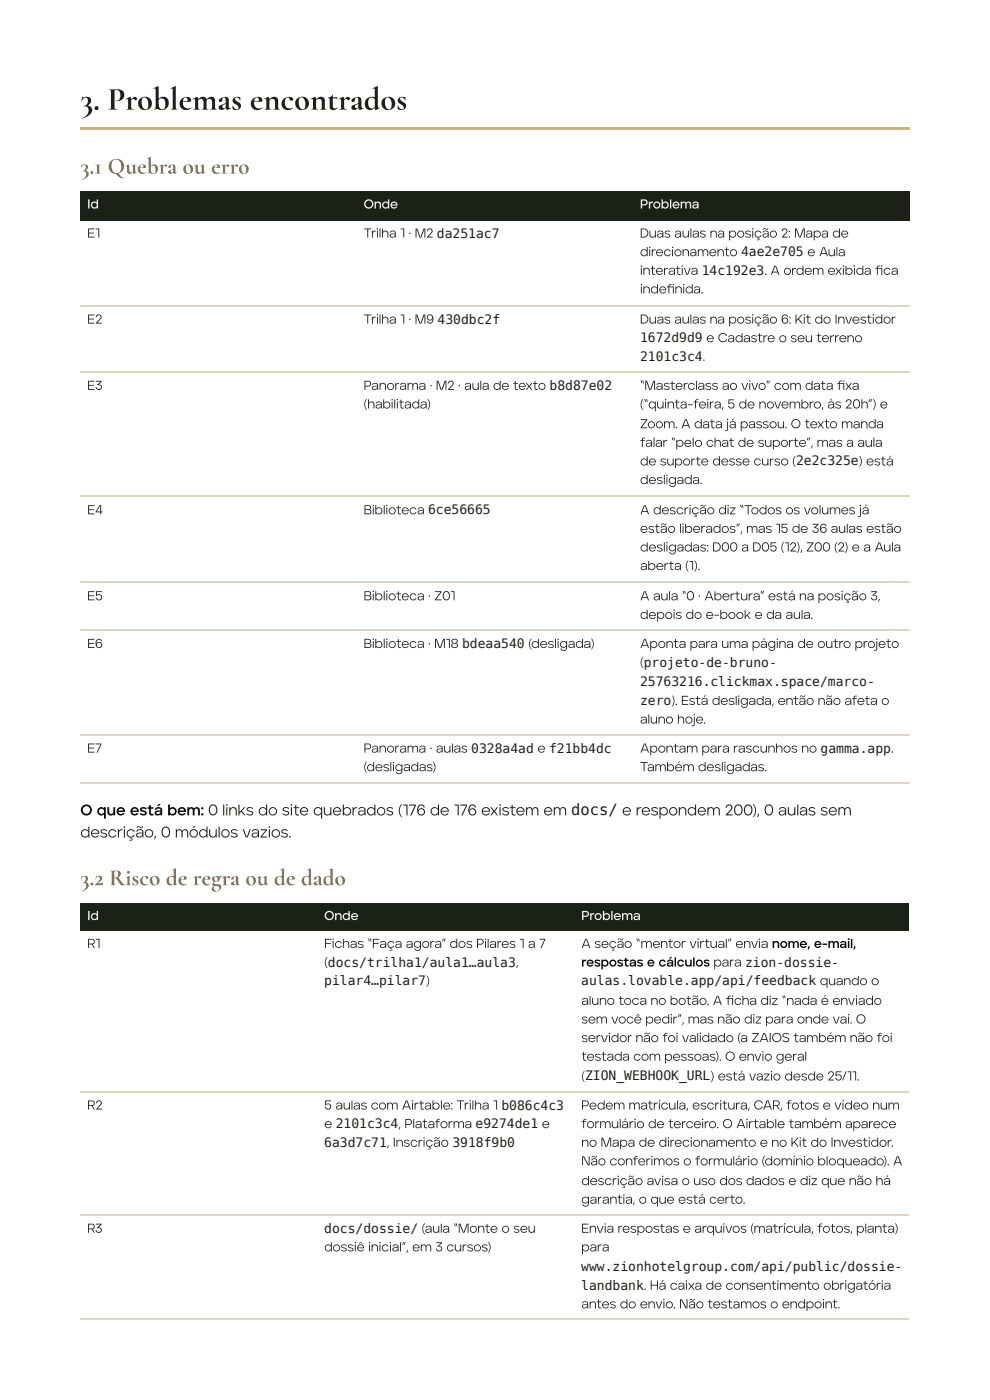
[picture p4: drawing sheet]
<svg xmlns="http://www.w3.org/2000/svg" width="210mm" height="297mm" viewBox="0 0 210 297" stroke-linecap="round" stroke-linejoin="round" font-family="sans-serif">
<defs><g id="words">
<text font-size="6.9" fill="#1b2117" x="17.1" y="23.3">3. Problemas encontrados</text>
<g font-size="4.9" fill="#8b714e">
<text x="17.1" y="36.9">3.1 Quebra ou erro</text>
<text x="17.1" y="188">3.2 Risco de regra ou de dado</text>
</g>
<text font-size="3.3" fill="#040605" x="17.1" y="173.2">O que está bem: 0 links do site quebrados (176 de 176 existem em docs/ e respondem 200), 0 aulas sem</text>
<text font-size="3.3" fill="#1b2117" x="17.1" y="177.9">descrição, 0 módulos vazios.</text>
<g font-size="2.8" fill="#fef5f0">
<text x="18.5" y="44.3">Id</text>
<text x="77.2" y="44.3">Onde</text>
<text x="135.9" y="44.3">Problema</text>
<text x="18.5" y="195.4">Id</text>
<text x="68.8" y="195.4">Onde</text>
<text x="123.4" y="195.4">Problema</text>
</g>
<g font-size="2.8" fill="#1b2117">
<text x="18.5" y="50.5">E1</text>
<text x="77.2" y="50.5">Trilha 1 · M2 da251ac7</text>
<text x="135.9" y="50.5">Duas aulas na posição 2: Mapa de</text>
<text x="135.9" y="54.4">direcionamento 4ae2e705 e Aula</text>
<text x="135.9" y="58.4">interativa 14c192e3. A ordem exibida fca</text>
<text x="185.8" y="58.4">i</text>
<text x="135.9" y="62.3">indefnida.</text>
<text x="141.5" y="62.3">i</text>
<text x="18.5" y="68.7">E2</text>
<text x="77.2" y="68.7">Trilha 1 · M9</text>
<text x="92.9" y="68.7">430dbc2f</text>
<text x="135.9" y="68.7">Duas aulas na posição 6: Kit do Investidor</text>
<text x="135.9" y="72.7">1672d9d9 e Cadastre o seu terreno</text>
<text x="135.9" y="76.6">2101c3c4.</text>
<text x="18.5" y="82.8">E3</text>
<text x="77.2" y="82.8">Panorama · M2 · aula de texto b8d87e02</text>
<text x="135.9" y="82.8">“Masterclass ao vivo” com data fxa</text>
<text x="177.7" y="82.8">i</text>
<text x="77.2" y="86.8">(habilitada)</text>
<text x="135.9" y="86.8">(“quinta-feira, 5 de novembro, às 20h”) e</text>
<text x="135.9" y="91">Zoom. A data já passou. O texto manda</text>
<text x="135.9" y="94.9">falar “pelo chat de suporte”, mas a aula</text>
<text x="135.9" y="98.9">de suporte desse curso (2e2c325e) está</text>
<text x="135.9" y="102.8">desligada.</text>
<text x="18.5" y="109.2">E4</text>
<text x="77.2" y="109.2">Biblioteca 6ce56665</text>
<text x="135.9" y="109.2">A descrição diz “Todos os volumes já</text>
<text x="135.9" y="113.2">estão liberados”, mas 15 de 36 aulas estão</text>
<text x="135.9" y="117.1">desligadas: D00 a D05 (12), Z00 (2) e a Aula</text>
<text x="135.9" y="121.1">aberta (1).</text>
<text x="18.5" y="127.5">E5</text>
<text x="77.2" y="127.5">Biblioteca · Z01</text>
<text x="135.9" y="127.5">A aula “0 · Abertura” está na posição 3,</text>
<text x="135.9" y="131.5">depois do e-book e da aula.</text>
<text x="18.5" y="137.6">E6</text>
<text x="77.2" y="137.6">Biblioteca · M18 bdeaa540 (desligada)</text>
<text x="135.9" y="137.6">Aponta para uma página de outro projeto</text>
<text x="135.9" y="141.6">(projeto-de-bruno-</text>
<text x="135.9" y="145.8">25763216.clickmax.space/marco-</text>
<text x="135.9" y="149.7">zero). Está desligada, então não afeta o</text>
<text x="135.9" y="153.7">aluno hoje.</text>
<text x="18.5" y="159.9">E7</text>
<text x="77.2" y="159.9">Panorama · aulas 0328a4ad e f21bb4dc</text>
<text x="135.9" y="159.9">Apontam para rascunhos no gamma.app.</text>
<text x="77.2" y="163.8">(desligadas)</text>
<text x="135.9" y="163.8">Também desligadas.</text>
<text x="18.5" y="201.3">R1</text>
<text x="68.8" y="201.3">Fichas “Faça agora” dos Pilares 1 a 7</text>
<text x="123.4" y="201.3">A seção “mentor virtual” envia nome, e-mail,</text>
<text x="68.8" y="205.3">(docs/trilha1/aula1…aula3,</text>
<text x="68.8" y="209.2">pilar4…pilar7)</text>
<text x="123.4" y="209.2">aulas.lovable.app/api/feedback quando o</text>
<text x="123.4" y="213.4">aluno toca no botão. A fcha diz “nada é enviado</text>
<text x="154.1" y="213.4">i</text>
<text x="123.4" y="217.4">sem você pedir”, mas não diz para onde vai. O</text>
<text x="123.4" y="221.3">servidor não foi validado (a ZAIOS também não foi</text>
<text x="123.4" y="225.3">testada com pessoas). O envio geral</text>
<text x="123.4" y="229.5">(ZION_WEBHOOK_URL) está vazio desde 25/11.</text>
<text x="18.5" y="235.7">R2</text>
<text x="68.8" y="235.7">5 aulas com Airtable: Trilha 1 b086c4c3</text>
<text x="68.8" y="239.6">e 2101c3c4, Plataforma e9274de1 e</text>
<text x="123.4" y="235.7">Pedem matrícula, escritura, CAR, fotos e vídeo num</text>
<text x="123.4" y="239.6">formulário de terceiro. O Airtable também aparece</text>
<text x="68.8" y="243.6">6a3d7c71, Inscrição 3918f9b0</text>
<text x="123.4" y="243.6">no Mapa de direcionamento e no Kit do Investidor.</text>
<text x="123.4" y="247.5">Não conferimos o formulário (domínio bloqueado). A</text>
<text x="123.4" y="251.7">descrição avisa o uso dos dados e diz que não há</text>
<text x="123.4" y="255.7">garantia, o que está certo.</text>
<text x="18.5" y="261.8">R3</text>
<text x="68.8" y="261.8">docs/dossie/ (aula “Monte o seu</text>
<text x="123.4" y="261.8">Envia respostas e arquivos (matrícula, fotos, planta)</text>
<text x="68.8" y="265.8">dossiê inicial”, em 3 cursos)</text>
<text x="123.4" y="265.8">para</text>
<text x="123.4" y="270">www.zionhotelgroup.com/api/public/dossie-</text>
<text x="123.4" y="273.9">landbank. Há caixa de consentimento obrigatória</text>
<text x="123.4" y="277.9">antes do envio. Não testamos o endpoint.</text>
</g>
<text font-size="2.8" fill="#040605" x="123.4" y="205.3">respostas e cálculos para zion-dossie-</text>
</g></defs>
<path d="M17.1 27h176v.5h-176z" fill="#c9b37e"/>
<g fill="#1b2117">
<path d="M17.1 40.6h58.7v6.2h-58.7z"/>
<path d="M75.8 40.6h58.5v6.2h-58.5z"/>
<path d="M134.3 40.6h58.8v6.2h-58.8z"/>
</g>
<path d="M17.1 64.9h176M17.1 79h176M17.1 105.4h176M17.1 123.7h176M17.1 133.8h176M17.1 156h176M17.1 166.4h176" fill="none" stroke="#ded6bf" stroke-width=".25"/>
<g fill="#1b2117">
<path d="M17.1 191.7h50.3v5.9h-50.3z"/>
<path d="M67.4 191.7h54.6v5.9h-54.6z"/>
<path d="M122 191.7h71.1v5.9h-71.1z"/>
</g>
<path d="M17.1 231.8h176M17.1 258h176M17.1 280.2h176" fill="none" stroke="#ded6bf" stroke-width=".25"/>
<use href="#words"/>
</svg>
